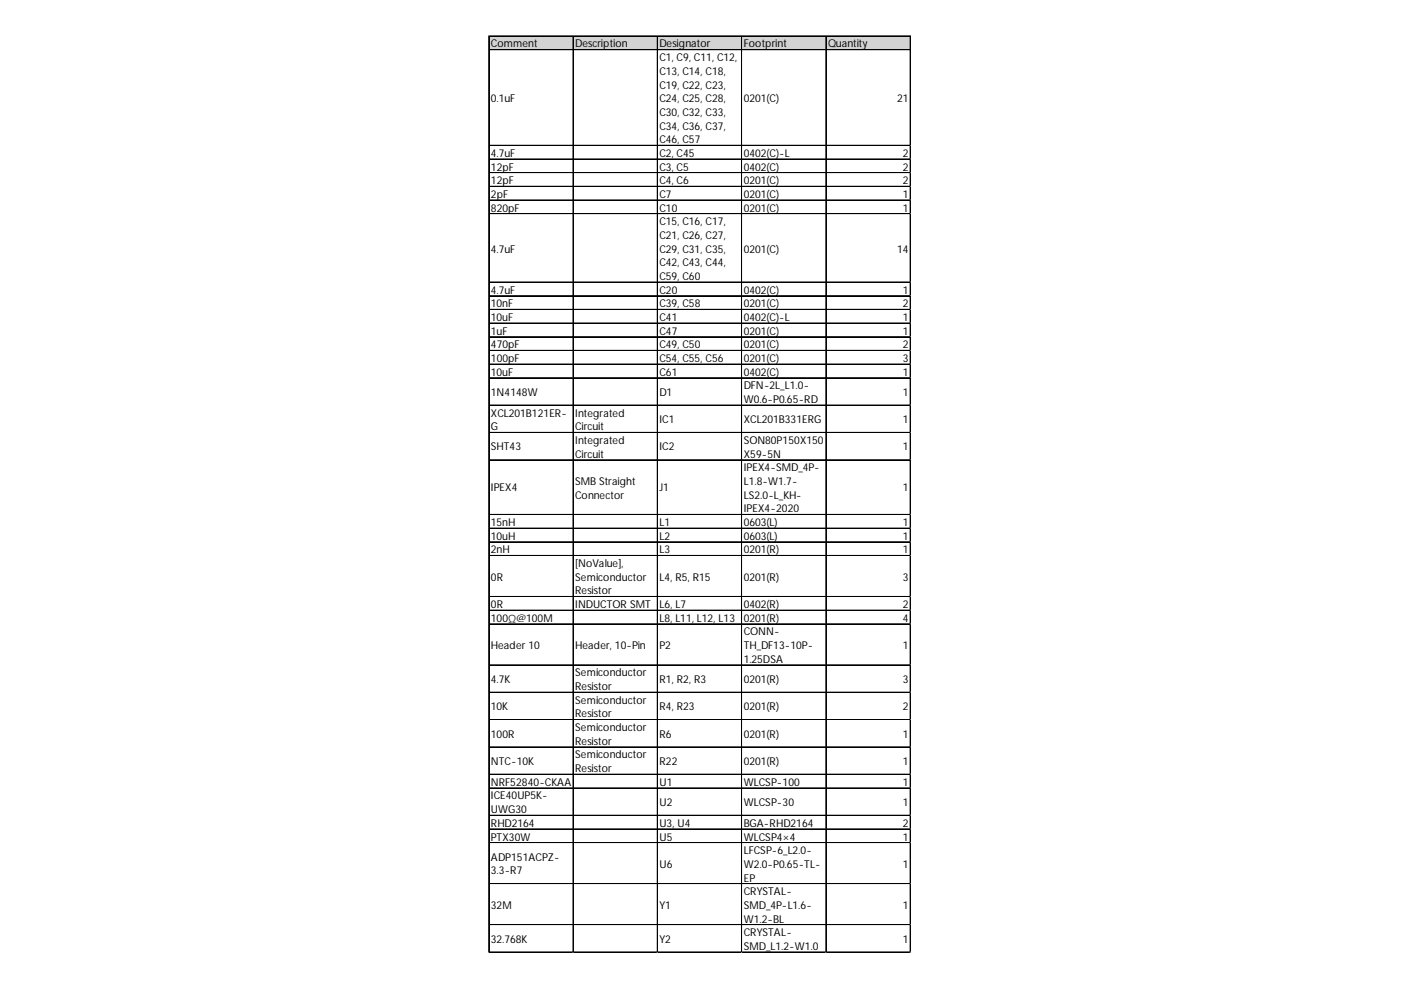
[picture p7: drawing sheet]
<svg xmlns="http://www.w3.org/2000/svg" width="297mm" height="210mm" viewBox="0 0 297 210" stroke-linecap="round" stroke-linejoin="round" font-family="sans-serif">
<defs><g id="words">
<g font-size="2.3">
<text x="104.1" y="10.1">Comment</text>
<text x="121.9" y="10.1">Description</text>
<text x="139.8" y="10.1">Designator</text>
<text x="157.7" y="10.1">Footprint</text>
<text x="175.6" y="10.1">Quantity</text>
<text x="139.8" y="13">C1, C9, C11, C12,</text>
<text x="139.8" y="15.9">C13, C14, C18,</text>
<text x="104.1" y="21.7">0.1uF</text>
<text x="139.8" y="18.8">C19, C22, C23,</text>
<text x="139.8" y="21.7">C24, C25, C28,</text>
<text x="157.7" y="21.7">0201(C)</text>
<text x="190.2" y="21.7">21</text>
<text x="139.8" y="24.6">C30, C32, C33,</text>
<text x="139.8" y="27.5">C34, C36, C37,</text>
<text x="104.1" y="33.3">4.7uF</text>
<text x="139.8" y="30.4">C46, C57</text>
<text x="139.8" y="33.3">C2, C45</text>
<text x="157.7" y="33.3">0402(C)-L</text>
<text x="191.4" y="33.3">2</text>
<text x="104.1" y="36.2">12pF</text>
<text x="104.1" y="39.1">12pF</text>
<text x="104.1" y="42">2pF</text>
<text x="139.8" y="36.2">C3, C5</text>
<text x="139.8" y="39.1">C4, C6</text>
<text x="139.8" y="42">C7</text>
<text x="157.7" y="36.2">0402(C)</text>
<text x="157.7" y="39.1">0201(C)</text>
<text x="157.7" y="42">0201(C)</text>
<text x="191.4" y="36.2">2</text>
<text x="191.4" y="39.1">2</text>
<text x="191.4" y="42">1</text>
<text x="104.1" y="44.9">820pF</text>
<text x="139.8" y="44.9">C10</text>
<text x="139.8" y="47.8">C15, C16, C17,</text>
<text x="157.7" y="44.9">0201(C)</text>
<text x="191.4" y="44.9">1</text>
<text x="104.1" y="53.6">4.7uF</text>
<text x="139.8" y="50.7">C21, C26, C27,</text>
<text x="139.8" y="53.6">C29, C31, C35,</text>
<text x="157.7" y="53.6">0201(C)</text>
<text x="190.2" y="53.6">14</text>
<text x="139.8" y="56.5">C42, C43, C44,</text>
<text x="139.8" y="59.4">C59, C60</text>
<text x="104.1" y="62.3">4.7uF</text>
<text x="104.1" y="65.1">10nF</text>
<text x="139.8" y="62.3">C20</text>
<text x="139.8" y="65.1">C39, C58</text>
<text x="157.7" y="62.3">0402(C)</text>
<text x="157.7" y="65.1">0201(C)</text>
<text x="191.4" y="62.3">1</text>
<text x="191.4" y="65.1">2</text>
<text x="104.1" y="68">10uF</text>
<text x="104.1" y="70.9">1uF</text>
<text x="139.8" y="68">C41</text>
<text x="139.8" y="70.9">C47</text>
<text x="157.7" y="68">0402(C)-L</text>
<text x="157.7" y="70.9">0201(C)</text>
<text x="191.4" y="68">1</text>
<text x="191.4" y="70.9">1</text>
<text x="104.1" y="73.8">470pF</text>
<text x="104.1" y="76.7">100pF</text>
<text x="139.8" y="73.8">C49, C50</text>
<text x="139.8" y="76.7">C54, C55, C56</text>
<text x="157.7" y="73.8">0201(C)</text>
<text x="157.7" y="76.7">0201(C)</text>
<text x="191.4" y="73.8">2</text>
<text x="191.4" y="76.7">3</text>
<text x="104.1" y="79.6">10uF</text>
<text x="104.1" y="83.9">1N4148W</text>
<text x="139.8" y="79.6">C61</text>
<text x="139.8" y="83.9">D1</text>
<text x="157.7" y="79.6">0402(C)</text>
<text x="157.7" y="82.5">DFN-2L_L1.0-</text>
<text x="191.4" y="79.6">1</text>
<text x="191.4" y="83.9">1</text>
<text x="104.1" y="88.3">XCL201B121ER-</text>
<text x="121.9" y="88.3">Integrated</text>
<text x="139.8" y="89.7">IC1</text>
<text x="157.7" y="85.4">W0.6-P0.65-RD</text>
<text x="157.7" y="89.7">XCL201B331ERG</text>
<text x="191.4" y="89.7">1</text>
<text x="104.1" y="91.2">G</text>
<text x="104.1" y="95.5">SHT43</text>
<text x="121.9" y="91.2">Circuit</text>
<text x="121.9" y="94.1">Integrated</text>
<text x="139.8" y="95.5">IC2</text>
<text x="157.7" y="94.1">SON80P150X150</text>
<text x="191.4" y="95.5">1</text>
<text x="121.9" y="97">Circuit</text>
<text x="157.7" y="97">X59-5N</text>
<text x="157.7" y="99.9">IPEX4-SMD_4P-</text>
<text x="104.1" y="104.2">IPEX4</text>
<text x="121.9" y="102.8">SMB Straight</text>
<text x="121.9" y="105.7">Connector</text>
<text x="139.8" y="104.2">J1</text>
<text x="157.7" y="102.8">L1.8-W1.7-</text>
<text x="157.7" y="105.7">LS2.0-L_KH-</text>
<text x="191.4" y="104.2">1</text>
<text x="104.1" y="111.5">15nH</text>
<text x="139.8" y="111.5">L1</text>
<text x="157.7" y="108.6">IPEX4-2020</text>
<text x="157.7" y="111.5">0603(L)</text>
<text x="191.4" y="111.5">1</text>
<text x="104.1" y="114.4">10uH</text>
<text x="104.1" y="117.3">2nH</text>
<text x="139.8" y="114.4">L2</text>
<text x="139.8" y="117.3">L3</text>
<text x="157.7" y="114.4">0603(L)</text>
<text x="157.7" y="117.3">0201(R)</text>
<text x="191.4" y="114.4">1</text>
<text x="191.4" y="117.3">1</text>
<text x="104.1" y="123.1">0R</text>
<text x="121.9" y="120.2">[NoValue],</text>
<text x="121.9" y="123.1">Semiconductor</text>
<text x="139.8" y="123.1">L4, R5, R15</text>
<text x="157.7" y="123.1">0201(R)</text>
<text x="191.4" y="123.1">3</text>
<text x="104.1" y="128.9">0R</text>
<text x="104.1" y="131.8">100Ω@100M</text>
<text x="121.9" y="126">Resistor</text>
<text x="121.9" y="128.9">INDUCTOR SMT</text>
<text x="139.8" y="128.9">L6, L7</text>
<text x="139.8" y="131.8">L8, L11, L12, L13</text>
<text x="157.7" y="128.9">0402(R)</text>
<text x="157.7" y="131.8">0201(R)</text>
<text x="191.4" y="128.9">2</text>
<text x="191.4" y="131.8">4</text>
<text x="104.1" y="137.6">Header 10</text>
<text x="121.9" y="137.6">Header, 10-Pin</text>
<text x="139.8" y="137.6">P2</text>
<text x="157.7" y="134.7">CONN-</text>
<text x="157.7" y="137.6">TH_DF13-10P-</text>
<text x="191.4" y="137.6">1</text>
<text x="121.9" y="143.4">Semiconductor</text>
<text x="157.7" y="140.5">1.25DSA</text>
<text x="104.1" y="144.8">4.7K</text>
<text x="121.9" y="146.3">Resistor</text>
<text x="121.9" y="149.2">Semiconductor</text>
<text x="139.8" y="144.8">R1, R2, R3</text>
<text x="157.7" y="144.8">0201(R)</text>
<text x="191.4" y="144.8">3</text>
<text x="104.1" y="150.6">10K</text>
<text x="121.9" y="152.1">Resistor</text>
<text x="121.9" y="155">Semiconductor</text>
<text x="139.8" y="150.6">R4, R23</text>
<text x="157.7" y="150.6">0201(R)</text>
<text x="191.4" y="150.6">2</text>
<text x="104.1" y="156.4">100R</text>
<text x="121.9" y="157.9">Resistor</text>
<text x="121.9" y="160.8">Semiconductor</text>
<text x="139.8" y="156.4">R6</text>
<text x="157.7" y="156.4">0201(R)</text>
<text x="191.4" y="156.4">1</text>
<text x="104.1" y="162.2">NTC-10K</text>
<text x="104.1" y="166.6">NRF52840-CKAA</text>
<text x="121.9" y="163.7">Resistor</text>
<text x="139.8" y="162.2">R22</text>
<text x="139.8" y="166.6">U1</text>
<text x="157.7" y="162.2">0201(R)</text>
<text x="157.7" y="166.6">WLCSP-100</text>
<text x="191.4" y="162.2">1</text>
<text x="191.4" y="166.6">1</text>
<text x="104.1" y="169.5">ICE40UP5K-</text>
<text x="104.1" y="172.4">UWG30</text>
<text x="139.8" y="170.9">U2</text>
<text x="157.7" y="170.9">WLCSP-30</text>
<text x="191.4" y="170.9">1</text>
<text x="104.1" y="175.3">RHD2164</text>
<text x="104.1" y="178.2">PTX30W</text>
<text x="139.8" y="175.3">U3, U4</text>
<text x="139.8" y="178.2">U5</text>
<text x="157.7" y="175.3">BGA-RHD2164</text>
<text x="157.7" y="178.2">WLCSP4×4</text>
<text x="191.4" y="175.3">2</text>
<text x="191.4" y="178.2">1</text>
<text x="104.1" y="182.5">ADP151ACPZ-</text>
<text x="104.1" y="185.4">3.3-R7</text>
<text x="139.8" y="184">U6</text>
<text x="157.7" y="181.1">LFCSP-6_L2.0-</text>
<text x="157.7" y="184">W2.0-P0.65-TL-</text>
<text x="191.4" y="184">1</text>
<text x="157.7" y="186.9">EP</text>
<text x="157.7" y="189.8">CRYSTAL-</text>
<text x="104.1" y="192.7">32M</text>
<text x="139.8" y="192.7">Y1</text>
<text x="157.7" y="192.7">SMD_4P-L1.6-</text>
<text x="157.7" y="195.6">W1.2-BL</text>
<text x="191.4" y="192.7">1</text>
<text x="104.1" y="199.9">32.768K</text>
<text x="139.8" y="199.9">Y2</text>
<text x="157.7" y="198.5">CRYSTAL-</text>
<text x="157.7" y="201.4">SMD_L1.2-W1.0</text>
<text x="191.4" y="199.9">1</text>
</g>
</g></defs>
<path d="M103.7 7.7h89.4v3h-89.4z" fill="#d3d3d3"/>
<g fill="none" stroke="#000" stroke-width=".21">
<path d="M103.6 7.6v194.4M103.7 7.6v194.4M103.8 7.6h89.3M103.8 7.7h89.3M103.8 10.5h89.3M103.8 10.6h89.3M121.5 7.8v194.2M121.6 7.8v194.2M139.4 7.8v194.2M157.2 7.8v194.2M157.3 7.8v194.2M175.1 7.8v194.2"/>
<path d="M175.2 7.8v194.2M193 7.8v194.2M103.8 30.8h89.3M103.8 30.9h89.3M103.8 33.7h89.3M103.8 33.8h89.3M103.8 36.6h89.3M103.8 36.7h89.3M103.8 39.5h89.3M103.8 39.6h89.3M103.8 42.4h89.3M103.8 42.5h89.3"/>
<path d="M103.8 45.3h89.3M103.8 45.4h89.3M103.8 59.8h89.3M103.8 59.9h89.3M103.8 62.7h89.3M103.8 62.8h89.3M103.8 65.6h89.3M103.8 65.7h89.3M103.8 68.5h89.3M103.8 68.6h89.3M103.8 71.4h89.3M103.8 71.5h89.3"/>
<path d="M103.8 74.3h89.3M103.8 74.4h89.3M103.8 77.2h89.3M103.8 77.3h89.3M103.8 80.1h89.3M103.8 80.2h89.3M103.8 85.9h89.3M103.8 86h89.3M103.8 91.7h89.3M103.8 91.8h89.3M103.8 97.5h89.3M103.8 109.1h89.3"/>
<path d="M103.8 112h89.3M103.8 114.9h89.3M103.8 117.8h89.3M103.8 126.5h89.3M103.8 129.4h89.3M103.8 132.3h89.3M103.8 141h89.3M103.8 146.8h89.3M103.8 152.6h89.3M103.8 158.3h89.3M103.8 158.4h89.3M103.8 164.1h89.3"/>
<path d="M103.8 164.2h89.3M103.8 167h89.3M103.8 167.1h89.3M103.8 172.8h89.3M103.8 172.9h89.3M103.8 175.7h89.3M103.8 175.8h89.3M103.8 178.6h89.3M103.8 178.7h89.3M103.8 187.3h89.3M103.8 187.4h89.3M103.8 196h89.3"/>
<path d="M103.8 196.1h89.3M103.8 201.8h89.3M103.8 201.9h89.3"/>
</g>
<path d="M103.6 202h.1" fill="none" stroke="#e0e0e0" stroke-width=".21"/>
<path d="M103.6 202h.2z" fill="#e0e0e0"/>
<path d="M121.5 202h.1" fill="none" stroke="#e0e0e0" stroke-width=".21"/>
<path d="M121.5 202h.1z" fill="#e0e0e0"/>
<path d="M139.4 202h.1" fill="none" stroke="#e0e0e0" stroke-width=".21"/>
<path d="M139.4 202h.1z" fill="#e0e0e0"/>
<path d="M157.2 202h.1" fill="none" stroke="#e0e0e0" stroke-width=".21"/>
<path d="M157.2 202h.2z" fill="#e0e0e0"/>
<path d="M175.1 202h.1" fill="none" stroke="#e0e0e0" stroke-width=".21"/>
<path d="M175.1 202h.1z" fill="#e0e0e0"/>
<path d="M193 202h.1" fill="none" stroke="#e0e0e0" stroke-width=".21"/>
<path d="M193 202h.1z" fill="#e0e0e0"/>
<use href="#words"/>
</svg>
